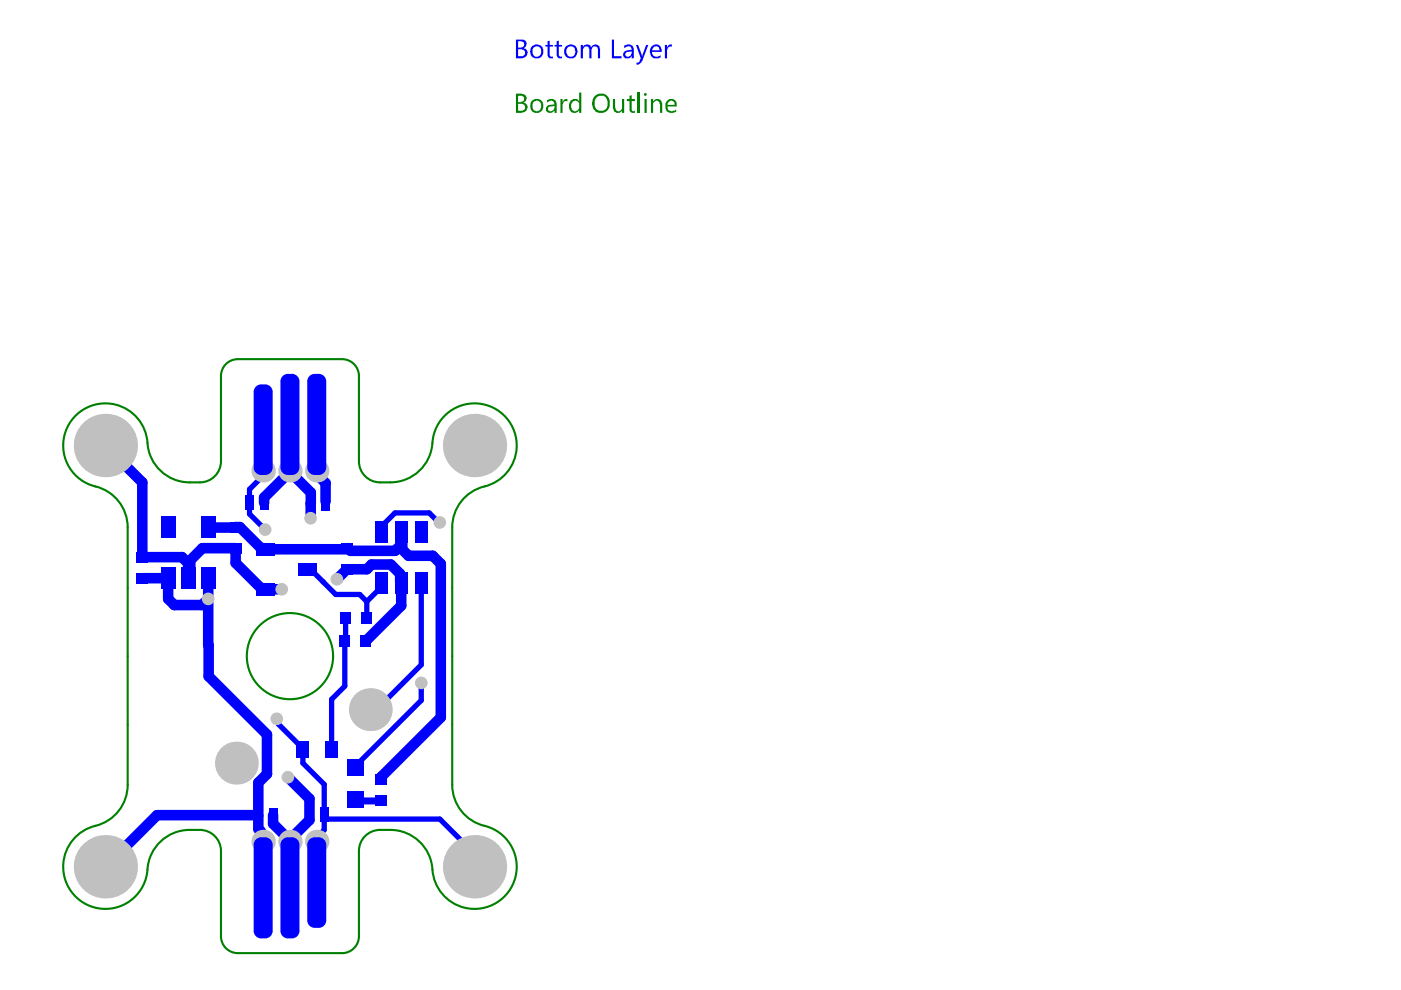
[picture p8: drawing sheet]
<svg xmlns="http://www.w3.org/2000/svg" width="297mm" height="210mm" viewBox="0 0 297 210" stroke-linecap="round" stroke-linejoin="round" font-family="sans-serif">
<path d="M46.9 79.7v18.1M50.4 76.1h22.1M76.1 79.7v18.1M27.1 111.8v54.6M40.2 102.3h2.2M80.6 102.3h2.2M95.9 111.8v54.6M40.2 176h2.2M80.6 176h2.2M46.9 180.4v18.1M76.1 180.4v18.1M50.4 202.1h22.1" fill="none" stroke="#008000" stroke-width=".45"/>
<g fill="#008000">
<path d="M118.8 21h.5v.7l.3-.6 .7-.1v.6a.69 .69 0 0 0-.7 0 .69 .69 0 0 0-.3 .6v1.7h-.5z"/>
<path d="M130 21h.4v1.8l.1 .1a.64 .64 0 0 0 .5 .7 .64 .64 0 0 0 .8-.5l.1-.1v-2h.4v2.9h-.4v-.4a1.05 1.05 0 0 1-1.3 .4 1.05 1.05 0 0 1-.6-1.1z"/>
<path d="M133.5 20.3l.4-.1v.8h.7v.4h-.7v1.6a.46 .46 0 0 0 .2 .5 .46 .46 0 0 0 .5 0v.4a.84 .84 0 0 1-1.1-.8v-1.7h-.6v-.4h.6z"/>
<path d="M135.2 19.6h.4v4.3h-.4z"/>
<path d="M138 21h.5v.6a1.02 1.02 0 0 1 1.2-.6 1.02 1.02 0 0 1 .7 1.1v1.8h-.5v-1.8l-.1-.1a.59 .59 0 0 0-.6-.7l-.4 .1-.3 .5v2h-.5z"/>
<path d="M109.8 20.3v1.4h.6v-.1a.63 .63 0 0 0 .7-.6 .63 .63 0 0 0-.6-.7zM109.8 22v1.5h.7a.75 .75 0 0 0 .8-.8 .75 .75 0 0 0-.9-.7zM109.4 19.9h1.2a1.02 1.02 0 0 1 1 1.3l-.6 .6h.1a.95 .95 0 0 1 .8 .8 .95 .95 0 0 1-.6 1l-.7 .3h-1.2z"/>
<path d="M113 21.7a1.57 1.57 0 0 0 .4 1.8 1.04 1.04 0 0 0 1.1-.2 1.04 1.04 0 0 0 .2-1.2 1 1 0 0 0-1.7-.4zM112.7 21.4a1.44 1.44 0 0 1 1.9-.2 1.44 1.44 0 0 1 .5 1.8v.3a1.43 1.43 0 0 1-1.9 .6 1.43 1.43 0 0 1-.7-1.8z"/>
<path d="M116.2 22.8a.59 .59 0 0 0 .3 .7 .59 .59 0 0 0 .7-.1l.4-.5v-.4l-1.1 .1zM116 21.2h.1a1.14 1.14 0 0 1 1.2-.2 1.14 1.14 0 0 1 .7 1v1.9h-.4v-.4a1.01 1.01 0 0 1-1 .4 1.01 1.01 0 0 1-.8-.6 .97 .97 0 0 1 .9-1.1l.9-.1a.78 .78 0 0 0-.8-.8l-.8 .4z"/>
<path d="M121 21.3h.1a1.12 1.12 0 0 1 1.7 .1v-1.8h.5v4.3h-.5v-.5a1.16 1.16 0 0 1-1.4 .5 1.16 1.16 0 0 1-.8-1.2v-.6zM121.2 21.8l-.1 .8a.87 .87 0 0 0 .7 .9 .87 .87 0 0 0 1-.6v-.3a.99 .99 0 0 0-.3-1.2h-.2a.6 .6 0 0 0-.9 .3z"/>
<path d="M126.3 20.8v.1a2.3 2.3 0 0 0 .2 2.4 1.47 1.47 0 0 0 1.7 0 1.47 1.47 0 0 0 .6-1.6v-.1a1.5 1.5 0 0 0-1-1.3h-.7zM126.1 20.3a1.99 1.99 0 0 1 3.1 .6 2.45 2.45 0 0 1-.7 2.8 1.97 1.97 0 0 1-2.2-.1 1.97 1.97 0 0 1-.8-1.9l.1-.6z"/>
<path d="M136.5 20.1a.32 .32 0 0 1 .6 0 .32 .32 0 0 1-.6 0zM136.7 21h.4v2.9h-.4z"/>
<path d="M141.8 21.6l-.3 .3v.3h1.5a.74 .74 0 0 0-.4-.8 .74 .74 0 0 0-.8 .2zM141.3 21.4a1.18 1.18 0 0 1 1.3-.4 1.18 1.18 0 0 1 .9 1.1v.5h-2v.1a.84 .84 0 0 0 1.2 .8h.3l.4-.2v.4a1.68 1.68 0 0 1-2.1-.2 2.38 2.38 0 0 1 0-2.1z"/>
</g>
<g fill="none" stroke="#008000" stroke-width=".45">
<path d="M50.4 76.1a3.6 3.6 0 0 0-3.5 3.6M72.5 76.1a3.6 3.6 0 0 1 3.6 3.6M46.9 97.8a4.5 4.5 0 0 1-4.5 4.5M76.1 97.8a4.5 4.5 0 0 0 4.5 4.5M40.2 102.3a9.1 9.1 0 0 1-9.1-9.4 8.9 8.9 0 0 0-14.9-4.9 8.9 8.9 0 0 0 4 15.1 8.9 8.9 0 0 1 6.9 8.7M82.8 102.3a8.9 8.9 0 0 0 8.9-8.4 8.9 8.9 0 0 1 8.6-8.4 8.9 8.9 0 0 1 9.2 7.7 8.9 8.9 0 0 1-6.8 9.9 8.9 8.9 0 0 0-6.8 8.7M27.1 166.4a9.2 9.2 0 0 1-7.9 9 8.9 8.9 0 0 0-2.2 15.6 8.9 8.9 0 0 0 14.3-6.7 8.9 8.9 0 0 1 8.9-8.3M42.4 176a4.5 4.5 0 0 1 4.5 4.4M80.6 176a4.5 4.5 0 0 0-4.5 4.4M95.9 166.4a8.9 8.9 0 0 0 6.8 8.7 8.9 8.9 0 0 1 6.8 9.9 8.9 8.9 0 0 1-9.2 7.7 8.9 8.9 0 0 1-8.6-8.4 8.9 8.9 0 0 0-8.9-8.3M46.9 198.5a3.6 3.6 0 0 0 3.5 3.6M76.1 198.5a3.6 3.6 0 0 1-3.6 3.6"/>
<circle cx="61.5" cy="139.1" r="9.1"/>
</g>
<path d="M65.9 104.4l-.1 5.5M65.9 106.8h.1M44.2 136.8v6.6l12.4 12.3v8.4l-1.8 1.8v6.3M73.7 120.7l-2.3 2.1" fill="none" stroke="#00f" stroke-width="2.2"/>
<path d="M52.9 106.6v2.4l3.3 3.3v.4" fill="none" stroke="#00f" stroke-width="1.1"/>
<circle cx="71.4" cy="122.8" r="1.12" fill="#00f"/>
<path d="M55.8 99.8v1.1l-2.9 2.8v2.7M52.9 106.6l-.2 .2M93.2 110.8h-.2l-2-2.1h-7.3l-2.1 2.2v1.2l-.8 .8M65.2 120.7h.6l5.4 5.3h5.1l1.5 1.5M73.3 131.1v4.6l-.2 .2v9.6l-2.8 2.8v10.7M77.8 127.5v3.5M80.8 123.6v.9l-3 3M81.6 125.3h.1M89.3 123.6v17.4l-9.5 9.5h-1.3M58.7 152.4l.3 .3v.8l5.2 5.2v3.1l4.5 4.5v9.7l-1.5 1.5v.9M89.3 144.8v3.7l-14 13.9M68.7 173.3l.4 .4h24.2l7.3 7.3v2.8" fill="none" stroke="#00f" stroke-width="1.1"/>
<g fill="none" stroke="#00f" stroke-width="2.2">
<path d="M22.3 94.5l7.9 7.8v15.8h8.4l1.3 1.3v3.1l.4-.5v-3.2l2.6-2.6h7.1v3.2l5.3 5.3h.7l.2 .2h3.5M61.5 99.8v.2M67.2 99.8v.8l1.8 1.8v3.9M49.9 111.8l-5.7 .1M50 111.8h.9l4.4 4.4h.7l.2 .3M55.3 116.5h18.7M61.5 100l4.4 4.4M61.5 100l-5.5 5.5v1.1M73.7 116.2l.6 .6h9.5l1.3-1.3v-2.6l.2 .2v3.4l1.3 1.3h5.1l1.8 1.7v32.6l-12.7 12.7M30.2 122.6h5.3l.1-.1v4.5l1.4 1.3h5.8l1.3-1.3M44.1 122.5l.1 14.3M73.7 120.7h4.1l1-1h4.1l1.9 2v1.7l.3 .2v4.8l-7.5 7.4"/>
<path d="M55.8 178.4l-.5-.5v-1.6l-.5-.6v-2.9h-21.5l-11 11M57.9 172.8v1.8l3.6 3.6M61.1 164.9l4.5 4.5v4.5l-4.1 4.1v.4"/>
</g>
<path d="M77.6 135.8v.1M80.4 169.6l-.2 .2h-4.9" fill="none" stroke="#00f" stroke-width="1.5"/>
<g fill="#00f">
<path d="M116.1 8.7l.4-.1v.9h.7v.4h-.7v1.7a.4 .4 0 0 0 .3 .4 .4 .4 0 0 0 .4-.1v.5h-.2a.79 .79 0 0 1-.9-.8v-1.7h-.5v-.4h.5z"/>
<path d="M118 8.7l.5-.1v.9h.7v.4h-.7v1.7a.46 .46 0 0 0 .7 .3v.5h-.3a.79 .79 0 0 1-.9-.8v-1.7h-.4v-.4h.4z"/>
<path d="M123.1 9.5h.5v.5a.91 .91 0 0 1 .8-.6 .91 .91 0 0 1 .9 .6 .98 .98 0 0 1 .9-.6 .98 .98 0 0 1 .9 .7l.1 2.3h-.4v-1.7a.65 .65 0 0 0-.5-.8 .65 .65 0 0 0-.8 .4l-.1 .1v2h-.4v-1.8a.66 .66 0 0 0-.5-.7 .66 .66 0 0 0-.8 .3l-.1 2.2h-.5z"/>
<path d="M129.7 8.4h.5v3.5h1.6v.5h-2.1z"/>
<path d="M134.8 9.5h.5l.8 2.4h.1l.8-2.4h.4l-1.2 3.4-.5 .6-.6 .2-.1-.4h.2a.4 .4 0 0 0 .4-.5l.3-.4z"/>
<path d="M141 9.5h.4v.6l.4-.5a.44 .44 0 0 1 .6-.1v.5a.64 .64 0 0 0-.9 .4l-.1 .2v1.8h-.4z"/>
<path d="M109.8 8.7v1.4h.6a.66 .66 0 0 0 .7-.5 .66 .66 0 0 0-.3-.7zM109.8 10.4v1.5h.7a.74 .74 0 0 0 .8-.7 .74 .74 0 0 0-.8-.8zM109.4 8.4h1.1a.95 .95 0 0 1 1 .4 .95 .95 0 0 1 .1 1l-.2 .2-.4 .2a1.04 1.04 0 0 1 .8 1 1.04 1.04 0 0 1-.8 1.1l-1.6 .1z"/>
<path d="M113 10.2a1.16 1.16 0 0 0 .8 1.8 1.16 1.16 0 0 0 .9-.9 1.16 1.16 0 0 0-.5-1.2h-.3a.81 .81 0 0 0-.9 .3zM112.7 9.9h.1a1.44 1.44 0 0 1 2 0 1.44 1.44 0 0 1 0 2 1.43 1.43 0 0 1-1.9 .2 1.43 1.43 0 0 1-.3-1.9z"/>
<path d="M120.3 10.1a1.17 1.17 0 0 0-.2 1.2 1.17 1.17 0 0 0 1 .7h.2a1.09 1.09 0 0 0 .7-.9v-.3h-.1a.84 .84 0 0 0-.4-.9 .84 .84 0 0 0-1 .1zM119.8 10a1.48 1.48 0 0 1 2.5 .2 1.48 1.48 0 0 1-1.1 2.2 1.41 1.41 0 0 1-1.5-2.1z"/>
<path d="M132.7 11.1v.1a.52 .52 0 0 0 0 .8 .52 .52 0 0 0 .8-.1 .96 .96 0 0 0 .4-1zM132.3 9.6h.2a1.17 1.17 0 0 1 1.2-.2 1.17 1.17 0 0 1 .7 1v2h-.5v-.5a1.12 1.12 0 0 1-1.7 .1v-.1a.91 .91 0 0 1 .8-1.2l.9-.1v-.3a.64 .64 0 0 0-.9-.4l-.7 .3z"/>
<path d="M138.5 10.1l-.3 .6h1.6v-.1a.79 .79 0 0 0-.5-.7 .79 .79 0 0 0-.8 .2zM138 10l.1-.1a1.22 1.22 0 0 1 1.5-.4 1.22 1.22 0 0 1 .7 1.3v.2h-2.1a1.01 1.01 0 0 0 .6 1 1.01 1.01 0 0 0 1.1-.2l.2-.1v.4a1.05 1.05 0 0 1-1.2 .3h-.2a1.47 1.47 0 0 1-.9-1.5z"/>
</g>
<g fill="#c0c0c0">
<circle cx="65.9" cy="109.9" r="1.34"/>
<circle cx="56.2" cy="112.3" r="1.34"/>
<circle cx="71.4" cy="122.8" r="1.34"/>
<circle cx="59.7" cy="124.9" r="1.34"/>
<circle cx="93.2" cy="110.8" r="1.34"/>
<circle cx="58.7" cy="152.4" r="1.34"/>
<circle cx="89.3" cy="144.8" r="1.34"/>
<circle cx="44.1" cy="127" r="1.34"/>
<circle cx="61" cy="164.8" r="1.34"/>
<circle cx="61.5" cy="191.3" r="1.34"/>
<circle cx="61.5" cy="87" r="1.34"/>
<circle cx="22.3" cy="183.8" r="6.7"/>
<circle cx="100.6" cy="183.8" r="6.7"/>
<circle cx="67.2" cy="178.4" r="2.48"/>
<circle cx="61.5" cy="178.4" r="2.48"/>
<circle cx="55.8" cy="178.4" r="2.48"/>
<circle cx="50.1" cy="161.8" r="4.5"/>
<circle cx="78.5" cy="150.5" r="4.5"/>
<circle cx="55.8" cy="99.8" r="2.48"/>
<circle cx="61.5" cy="99.8" r="2.48"/>
<circle cx="67.2" cy="99.8" r="2.48"/>
<circle cx="22.3" cy="94.5" r="6.7"/>
<circle cx="100.6" cy="94.5" r="6.7"/>
</g>
<g fill="#00f">
<path d="M88 121.4h2.7v4.4h-2.7z" fill-rule="evenodd"/>
<path d="M83.7 121.4h2.7v4.4h-2.7z" fill-rule="evenodd"/>
<path d="M79.5 121.4h2.7v4.4h-2.7z" fill-rule="evenodd"/>
<path d="M79.5 110.6h2.7v4.5h-2.7z" fill-rule="evenodd"/>
<path d="M83.7 110.6h2.7v4.5h-2.7z" fill-rule="evenodd"/>
<path d="M88 110.6h2.7v4.5h-2.7z" fill-rule="evenodd"/>
<path d="M73.6 167.7h3.5v3.6h-3.5z" fill-rule="evenodd"/>
<path d="M73.6 161h3.5v3.6h-3.5z" fill-rule="evenodd"/>
<path d="M42.6 120.2h3.1v4.5h-3.1z" fill-rule="evenodd"/>
<path d="M38.3 120.2h3.2v4.5h-3.2z" fill-rule="evenodd"/>
<path d="M34.1 120.2h3.1v4.5h-3.1z" fill-rule="evenodd"/>
<path d="M34.1 109.5h3.1v4.5h-3.1z" fill-rule="evenodd"/>
<path d="M42.6 109.5h3.1v4.5h-3.1z" fill-rule="evenodd"/>
<path d="M48.7 115.1h2.5v2.2h-2.5z" fill-rule="evenodd"/>
<path d="M48.7 110.6h2.5v2.3h-2.5z" fill-rule="evenodd"/>
<path d="M65.1 179.1l1.6-1.6h.9l1.6 1.6v16.1l-1.6 1.5h-.9l-1.6-1.5z" fill-rule="evenodd"/>
<path d="M53.8 179.1l1.6-1.6h.8l1.6 1.6v18.3l-1.6 1.6h-.8l-1.6-1.6z" fill-rule="evenodd"/>
<path d="M59.5 179.1l1.5-1.6h.9l1.6 1.6v18.3l-1.6 1.6h-.9l-1.5-1.6z" fill-rule="evenodd"/>
<path d="M53.8 83.1l1.6-1.6h.8l1.6 1.6v16l-1.6 1.6h-.8l-1.6-1.6z" fill-rule="evenodd"/>
<path d="M65.1 80.8l1.6-1.5h.9l1.6 1.5v18.3l-1.6 1.6h-.9l-1.6-1.6z" fill-rule="evenodd"/>
<path d="M59.5 80.8l1.5-1.5h.9l1.6 1.5v18.3l-1.6 1.6h-.9l-1.5-1.6z" fill-rule="evenodd"/>
<path d="M55.1 105.1h1.8v3.1h-1.8z" fill-rule="evenodd"/>
<path d="M52 105.1h1.8v3.1h-1.8z" fill-rule="evenodd"/>
<path d="M65 105.2h1.8v3.1h-1.8z" fill-rule="evenodd"/>
<path d="M68.1 105.2h1.8v3.1h-1.8z" fill-rule="evenodd"/>
<path d="M57 171.3h1.8v3.1h-1.8z" fill-rule="evenodd"/>
<path d="M53.9 171.3h1.8v3.1h-1.8z" fill-rule="evenodd"/>
<path d="M64.7 171.2h1.8v3.1h-1.8z" fill-rule="evenodd"/>
<path d="M67.8 171.2h1.8v3.1h-1.8z" fill-rule="evenodd"/>
<path d="M72 134.6h2.2v2.5h-2.2z" fill-rule="evenodd"/>
<path d="M76.5 134.6h2.2v2.5h-2.2z" fill-rule="evenodd"/>
<path d="M72.1 129.9h2.2v2.4h-2.2z" fill-rule="evenodd"/>
<path d="M76.6 129.8h2.2v2.5h-2.2z" fill-rule="evenodd"/>
<path d="M79.5 168.7h2.4v2.2h-2.4z" fill-rule="evenodd"/>
<path d="M79.5 164.2h2.4v2.3h-2.4z" fill-rule="evenodd"/>
<path d="M69 157.2h2.7v3.6h-2.7z" fill-rule="evenodd"/>
<path d="M62.7 157.2h2.7v3.6h-2.7z" fill-rule="evenodd"/>
<path d="M72.4 119.6h2.5v2.2h-2.5z" fill-rule="evenodd"/>
<path d="M72.4 115.1h2.5v2.2h-2.5z" fill-rule="evenodd"/>
<path d="M28.9 117h2.5v2.2h-2.5z" fill-rule="evenodd"/>
<path d="M28.9 121.5h2.5v2.2h-2.5z" fill-rule="evenodd"/>
<path d="M63.2 119.4h4v2.6h-4z" fill-rule="evenodd"/>
<path d="M54.2 115.1h4v2.7h-4z" fill-rule="evenodd"/>
<path d="M54.2 123.6h4v2.7h-4z" fill-rule="evenodd"/>
</g>
<g fill="#00f">
<path d="M67.6 177.5v1.6zM67.6 177.5a1.57 1.57 0 0 1 1.6 1.6h-1.6z"/>
<path d="M65.1 179.1h1.6zM65.4 178.2l.8-.6 .5-.1v1.6h-1.6z"/>
<path d="M66.7 195.2v1.5zM65.1 195.2h1.6v1.5a1.57 1.57 0 0 1-1.6-1.5z"/>
<path d="M67.6 195.2h1.6zM67.6 195.2h1.6a1.57 1.57 0 0 1-1.6 1.5z"/>
<path d="M56.2 177.5v1.6zM56.2 177.5a1.57 1.57 0 0 1 1.6 1.6h-1.6z"/>
<path d="M53.8 179.1h1.6zM54.1 178.2l.8-.6 .5-.1v1.6h-1.6z"/>
<path d="M55.4 197.4v1.6zM53.8 197.4h1.6v1.6a1.57 1.57 0 0 1-1.6-1.6z"/>
<path d="M56.2 197.4h1.6zM56.2 197.4h1.6a1.57 1.57 0 0 1-1.6 1.6z"/>
<path d="M61.9 177.5v1.6zM61.9 177.5a1.57 1.57 0 0 1 1.6 1.6h-1.6z"/>
<path d="M59.5 179.1h1.5zM59.8 178.2l.7-.6 .5-.1v1.6h-1.5z"/>
<path d="M61 197.4v1.6zM59.5 197.4h1.5v1.6a1.57 1.57 0 0 1-1.5-1.6z"/>
<path d="M61.9 197.4h1.6zM61.9 197.4h1.6a1.57 1.57 0 0 1-1.6 1.6z"/>
<path d="M55.4 99.1v1.6zM53.8 99.1h1.6v1.6a1.57 1.57 0 0 1-1.6-1.6z"/>
<path d="M56.2 99.1h1.6zM56.2 99.1h1.6a1.57 1.57 0 0 1-1.6 1.6z"/>
<path d="M56.2 81.5v1.6zM56.2 81.5a1.57 1.57 0 0 1 1.6 1.6h-1.6z"/>
<path d="M53.8 83.1h1.6zM54.1 82.1l.8-.5 .5-.1v1.6h-1.6z"/>
<path d="M66.7 99.1v1.6zM65.1 99.1h1.6v1.6a1.57 1.57 0 0 1-1.6-1.6z"/>
<path d="M67.6 99.1h1.6zM67.6 99.1h1.6a1.57 1.57 0 0 1-1.6 1.6z"/>
<path d="M67.6 79.3v1.5zM67.6 79.3a1.57 1.57 0 0 1 1.6 1.5h-1.6z"/>
<path d="M65.1 80.8h1.6zM65.4 79.9l.8-.5 .5-.1v1.5h-1.6z"/>
<path d="M61 99.1v1.6zM59.5 99.1h1.5v1.6a1.57 1.57 0 0 1-1.5-1.6z"/>
<path d="M61.9 99.1h1.6zM61.9 99.1h1.6a1.57 1.57 0 0 1-1.6 1.6z"/>
<path d="M61.9 79.3v1.5zM61.9 79.3a1.57 1.57 0 0 1 1.6 1.5h-1.6z"/>
<path d="M59.5 80.8h1.5zM59.8 79.9l.7-.5 .5-.1v1.5h-1.5z"/>
</g>
</svg>
